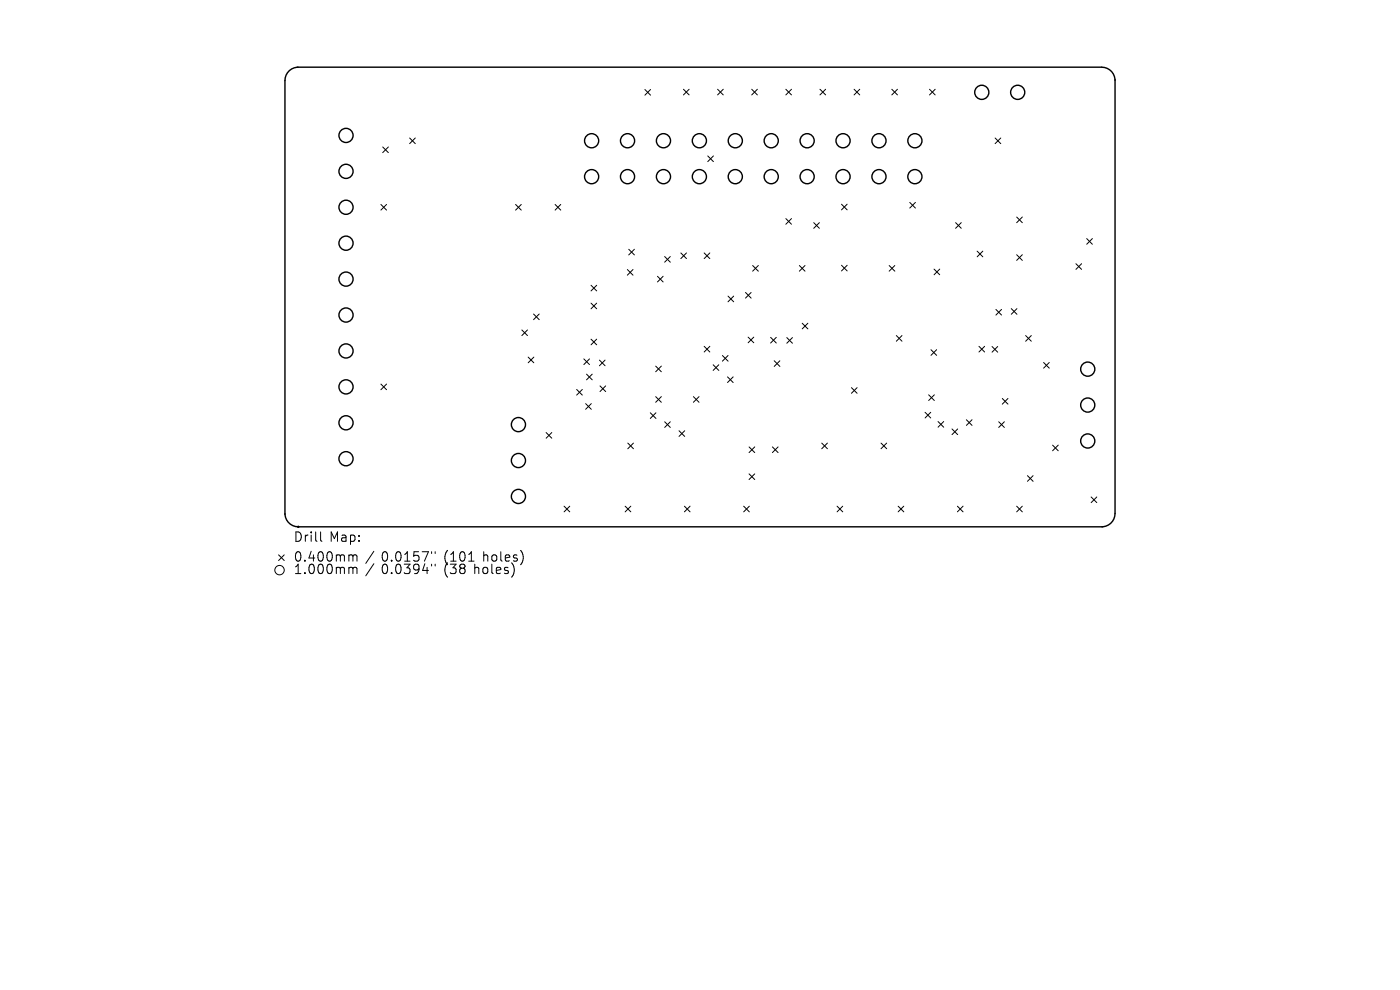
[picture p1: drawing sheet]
<svg xmlns="http://www.w3.org/2000/svg" width="297mm" height="210mm" viewBox="0 0 297 210" stroke-linecap="round" stroke-linejoin="round" font-family="sans-serif">
<defs><g id="words">
<g font-size="2.8">
<text x="62.3" y="115.4">Drill</text>
<text x="62.3" y="119.6">0.400mm</text>
<text x="69.9" y="115.4">Map:</text>
<text x="80.9" y="119.6">0.0157&quot;</text>
<text x="94.2" y="119.6">(101</text>
<text x="102.5" y="119.6">holes)</text>
<text x="62.3" y="122.2">1.000mm</text>
<text x="80.9" y="122.2">0.0394&quot;</text>
<text x="94.2" y="122.2">(38</text>
<text x="100.6" y="122.2">holes)</text>
</g>
</g></defs>
<g fill="none" stroke="#000" stroke-width=".3">
<path d="M61.4 15l1-.6 .8-.1h170.5a2.83 2.83 0 0 1 2.9 2.7v91.9a2.83 2.83 0 0 1-2.8 2.9h-170.5a2.83 2.83 0 0 1-2.8-2.8v-91.9a2.83 2.83 0 0 1 .9-2.1z"/>
<circle cx="208.3" cy="19.6" r="1.5"/>
<circle cx="215.9" cy="19.6" r="1.5"/>
<circle cx="73.4" cy="36.3" r="1.5"/>
<circle cx="73.4" cy="28.7" r="1.5"/>
<circle cx="125.5" cy="29.9" r="1.5"/>
<circle cx="125.5" cy="37.5" r="1.5"/>
<circle cx="133.1" cy="29.9" r="1.5"/>
<circle cx="133.1" cy="37.5" r="1.5"/>
<circle cx="140.7" cy="37.5" r="1.5"/>
<circle cx="140.7" cy="29.9" r="1.5"/>
<circle cx="148.4" cy="37.5" r="1.5"/>
<circle cx="148.4" cy="29.9" r="1.5"/>
<circle cx="156" cy="29.9" r="1.5"/>
<circle cx="156" cy="37.5" r="1.5"/>
<circle cx="163.6" cy="37.5" r="1.5"/>
<circle cx="163.6" cy="29.9" r="1.5"/>
<circle cx="171.2" cy="37.5" r="1.5"/>
<circle cx="171.2" cy="29.9" r="1.5"/>
<circle cx="178.8" cy="37.5" r="1.5"/>
<circle cx="178.8" cy="29.9" r="1.5"/>
<circle cx="186.5" cy="29.9" r="1.5"/>
<circle cx="186.5" cy="37.5" r="1.5"/>
<circle cx="194.1" cy="29.9" r="1.5"/>
<circle cx="194.1" cy="37.5" r="1.5"/>
<circle cx="73.4" cy="44" r="1.5"/>
<circle cx="73.4" cy="51.6" r="1.5"/>
<circle cx="73.4" cy="59.2" r="1.5"/>
<circle cx="73.4" cy="74.4" r="1.5"/>
<circle cx="73.4" cy="66.8" r="1.5"/>
<circle cx="230.8" cy="78.3" r="1.5"/>
<circle cx="73.4" cy="89.7" r="1.5"/>
<circle cx="73.4" cy="82.1" r="1.5"/>
<circle cx="73.4" cy="97.3" r="1.5"/>
<circle cx="110" cy="90.1" r="1.5"/>
<circle cx="110" cy="97.7" r="1.5"/>
<circle cx="230.8" cy="85.9" r="1.5"/>
<circle cx="230.8" cy="93.5" r="1.5"/>
<circle cx="110" cy="105.3" r="1.5"/>
</g>
<circle cx="63.3" cy="111.8" r=".15" fill="#000" stroke="#000" stroke-width=".21"/>
<g fill="none" stroke="#000" stroke-width=".21">
<path d="M136.8 19l1.2 1.2M138 19l-1.2 1.2M145 18.9l1.2 1.2M146.2 18.9l-1.2 1.2M152.2 18.9l1.2 1.2M153.4 18.9l-1.2 1.2M159.5 18.9l1.2 1.2M160.7 18.9l-1.2 1.2M166.7 18.9l1.2 1.2M167.9 18.9l-1.2 1.2M174 18.9l1.2 1.2M175.2 18.9l-1.2 1.2"/>
<path d="M181.2 18.9l1.2 1.2M182.4 18.9l-1.2 1.2M189.2 18.9l1.2 1.2M190.4 18.9l-1.2 1.2M197.2 18.9l1.2 1.2M198.4 18.9l-1.2 1.2M81.2 31.2l1.2 1.2M82.4 31.2l-1.2 1.2M86.9 29.3l1.2 1.2M88.1 29.3l-1.2 1.2M150.1 33.1l1.2 1.2M151.3 33.1l-1.2 1.2"/>
<path d="M211.1 29.3l1.2 1.2M212.3 29.3l-1.2 1.2M80.8 43.4l1.2 1.2M82 43.4l-1.2 1.2M109.4 43.4l1.2 1.2M110.6 43.4l-1.2 1.2M117.8 43.4l1.2 1.2M119 43.4l-1.2 1.2M133.1 57.2l1.2 1.2M133.4 52.9l1.2 1.2M134.3 57.2l-1.2 1.2M134.6 52.9l-1.2 1.2"/>
<path d="M139.5 58.6l1.2 1.2M140.7 58.6l-1.2 1.2M141 54.4l1.2 1.2M142.2 54.4l-1.2 1.2M144.4 53.7l1.2 1.2M145.6 53.7l-1.2 1.2M149.4 53.7l1.2 1.2M150.6 53.7l-1.2 1.2M159.7 56.3l1.2 1.2M160.9 56.3l-1.2 1.2M166.7 46.4l1.2 1.2M167.9 46.4l-1.2 1.2"/>
<path d="M169.6 56.3l1.2 1.2M170.8 56.3l-1.2 1.2M172.6 47.2l1.2 1.2M173.8 47.2l-1.2 1.2M178.5 43.3l1.2 1.2M178.5 56.3l1.2 1.2M179.7 43.3l-1.2 1.2M179.7 56.3l-1.2 1.2M188.6 56.3l1.2 1.2M189.8 56.3l-1.2 1.2M193 42.9l1.2 1.2M194.2 42.9l-1.2 1.2"/>
<path d="M198.2 57.1l1.2 1.2M199.4 57.1l-1.2 1.2M202.7 47.2l1.2 1.2M203.9 47.2l-1.2 1.2M207.3 53.3l1.2 1.2M208.5 53.3l-1.2 1.2M215.7 46l1.2 1.2M215.7 54l1.2 1.2M216.9 46l-1.2 1.2M216.9 54l-1.2 1.2M228.3 55.9l1.2 1.2M229.5 55.9l-1.2 1.2"/>
<path d="M230.5 50.6l1.2 1.2M231.7 50.6l-1.2 1.2M110.7 70l1.2 1.2M111.9 70l-1.2 1.2M112 75.8l1.2 1.2M113.2 66.6l1.2 1.2M113.2 75.8l-1.2 1.2M114.4 66.6l-1.2 1.2M123.9 76.1l1.2 1.2M124.4 79.4l1.2 1.2M125.1 76.1l-1.2 1.2M125.4 60.5l1.2 1.2"/>
<path d="M125.4 64.3l1.2 1.2M125.4 71.9l1.2 1.2M125.6 79.4l-1.2 1.2M126.6 60.5l-1.2 1.2M126.6 64.3l-1.2 1.2M126.6 71.9l-1.2 1.2M127.2 76.4l1.2 1.2M128.4 76.4l-1.2 1.2M139.1 77.7l1.2 1.2M140.3 77.7l-1.2 1.2M149.4 73.5l1.2 1.2M150.6 73.5l-1.2 1.2"/>
<path d="M151.3 77.4l1.2 1.2M152.5 77.4l-1.2 1.2M153.3 75.4l1.2 1.2M154.3 79.9l1.2 1.2M154.4 62.8l1.2 1.2M154.5 75.4l-1.2 1.2M155.5 79.9l-1.2 1.2M155.6 62.8l-1.2 1.2M158.1 62l1.2 1.2M158.7 71.5l1.2 1.2M159.3 62l-1.2 1.2M159.9 71.5l-1.2 1.2"/>
<path d="M163.5 71.6l1.2 1.2M164.2 76.5l1.2 1.2M164.7 71.6l-1.2 1.2M165.4 76.5l-1.2 1.2M166.9 71.6l1.2 1.2M168.1 71.6l-1.2 1.2M170.2 68.6l1.2 1.2M171.4 68.6l-1.2 1.2M190.2 71.2l1.2 1.2M191.4 71.2l-1.2 1.2M197.5 74.2l1.2 1.2M198.7 74.2l-1.2 1.2"/>
<path d="M207.7 73.5l1.2 1.2M208.9 73.5l-1.2 1.2M210.5 73.5l1.2 1.2M211.3 65.6l1.2 1.2M211.7 73.5l-1.2 1.2M212.5 65.6l-1.2 1.2M214.5 65.5l1.2 1.2M215.7 65.5l-1.2 1.2M217.6 71.2l1.2 1.2M218.8 71.2l-1.2 1.2M221.4 76.9l1.2 1.2M222.6 76.9l-1.2 1.2"/>
<path d="M80.8 81.5l1.2 1.2M82 81.5l-1.2 1.2M115.9 91.8l1.2 1.2M117.1 91.8l-1.2 1.2M122.3 82.6l1.2 1.2M123.5 82.6l-1.2 1.2M124.2 85.6l1.2 1.2M125.4 85.6l-1.2 1.2M127.3 81.9l1.2 1.2M128.5 81.9l-1.2 1.2M133.2 94l1.2 1.2M134.4 94l-1.2 1.2"/>
<path d="M138 87.6l1.2 1.2M139.1 84.1l1.2 1.2M139.2 87.6l-1.2 1.2M140.3 84.1l-1.2 1.2M141 89.5l1.2 1.2M142.2 89.5l-1.2 1.2M144.1 91.4l1.2 1.2M145.3 91.4l-1.2 1.2M147.1 84.1l1.2 1.2M148.3 84.1l-1.2 1.2M158.9 94.8l1.2 1.2M160.1 94.8l-1.2 1.2"/>
<path d="M163.9 94.8l1.2 1.2M165.1 94.8l-1.2 1.2M174.3 94l1.2 1.2M175.5 94l-1.2 1.2M180.6 82.2l1.2 1.2M181.8 82.2l-1.2 1.2M186.9 94l1.2 1.2M188.1 94l-1.2 1.2M196.2 87.5l1.2 1.2M197 83.8l1.2 1.2M197.4 87.5l-1.2 1.2M198.2 83.8l-1.2 1.2"/>
<path d="M199 89.4l1.2 1.2M200.2 89.4l-1.2 1.2M202 91l1.2 1.2M203.2 91l-1.2 1.2M205 89l1.2 1.2M206.2 89l-1.2 1.2M211.9 89.5l1.2 1.2M212.6 84.5l1.2 1.2M213.1 89.5l-1.2 1.2M213.8 84.5l-1.2 1.2M223.3 94.4l1.2 1.2M224.5 94.4l-1.2 1.2"/>
<path d="M59.1 117.7l1.2 1.2M60.3 117.7l-1.2 1.2M68 112.8v1.8l.3 .2M74.6 117.7l.3 .3M74.9 118v1M74.9 118l.3-.3 .4 .1 .1 1.2M79.3 116.9l-1.7 2.6M79.3 119.6l-1.7 2.6M91.6 117v.4M91.6 119.7v.4M92.3 117v.4M92.3 119.7v.4"/>
<path d="M99.4 119h1.2M110.9 117.6v1.3M119.7 107.4l1.2 1.2M120.9 107.4l-1.2 1.2M132.6 107.4l1.2 1.2M133.8 107.4l-1.2 1.2M145.2 107.4l1.2 1.2M146.4 107.4l-1.2 1.2M157.8 107.4l1.2 1.2M158.9 100.5l1.2 1.2M159 107.4l-1.2 1.2M160.1 100.5l-1.2 1.2"/>
<path d="M177.6 107.4l1.2 1.2M178.8 107.4l-1.2 1.2M190.5 107.4l1.2 1.2M191.7 107.4l-1.2 1.2M203.1 107.4l1.2 1.2M204.3 107.4l-1.2 1.2M215.7 107.4l1.2 1.2M216.9 107.4l-1.2 1.2M218 100.9l1.2 1.2M219.2 100.9l-1.2 1.2M231.5 105.4l1.2 1.2M232.7 105.4l-1.2 1.2"/>
<path d="M74.6 120.3l.3 .3M74.9 120.6v1.1M74.9 120.6l.3-.3 .4 .1 .1 1.3M109.1 120.7l-.1 .9"/>
<circle cx="59.3" cy="120.9" r="1"/>
</g>
<use href="#words"/>
</svg>
